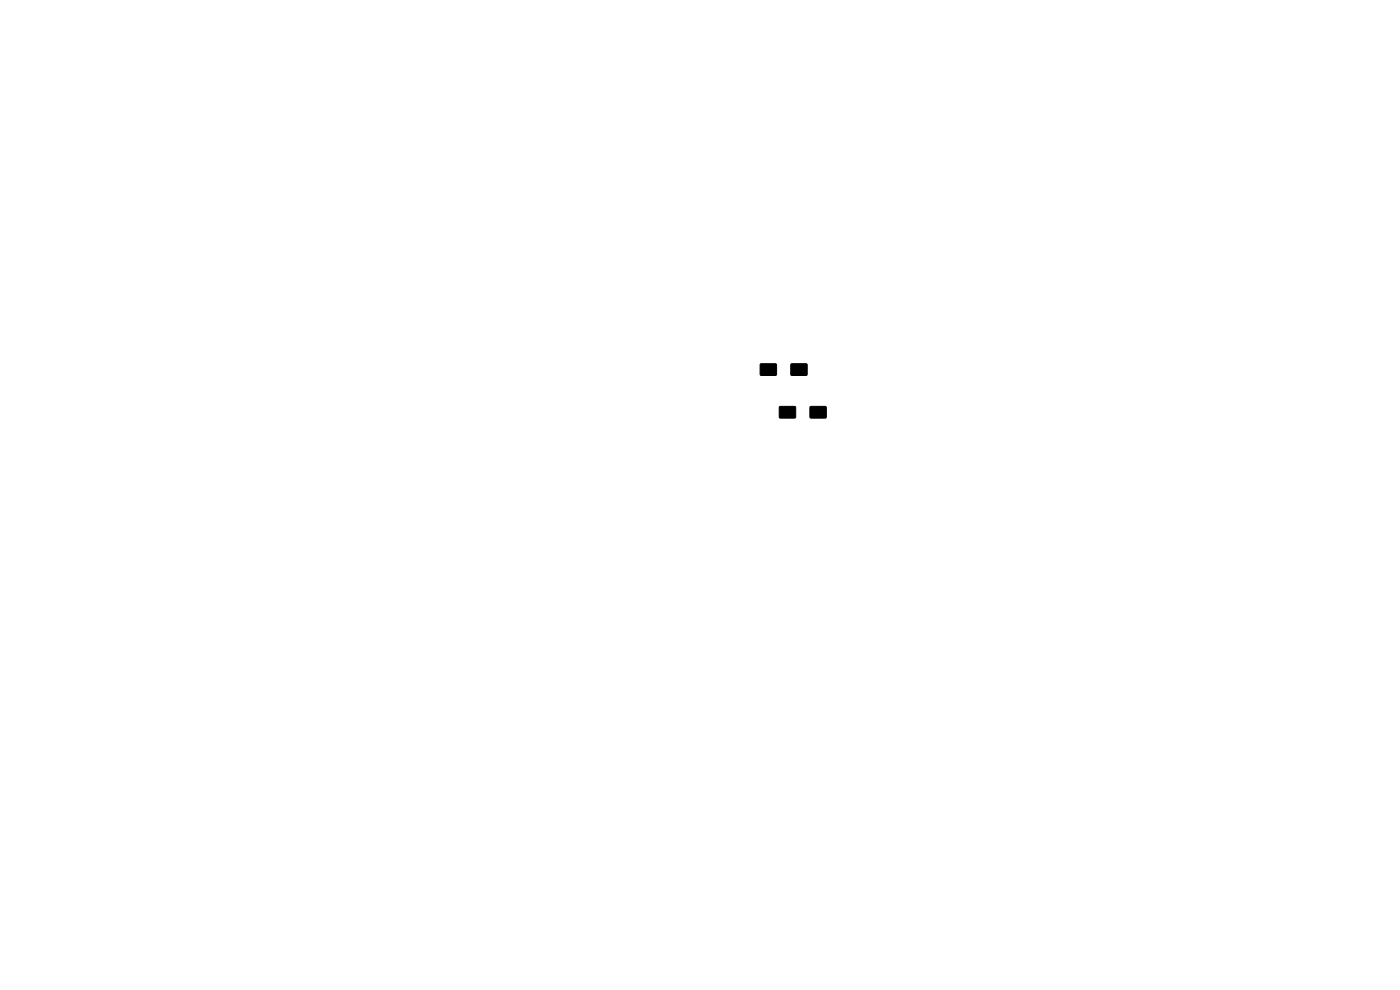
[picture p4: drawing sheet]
<svg xmlns="http://www.w3.org/2000/svg" width="297mm" height="210mm" viewBox="0 0 297 210" stroke-linecap="round" stroke-linejoin="round" font-family="sans-serif">
<path d="M161.3 77.2h3.4v2.4h-3.4zM167.8 77.2h3.4v2.4h-3.4zM165.4 86.3h3.3v2.3h-3.3zM171.9 86.3h3.3v2.3h-3.3z" fill="#000" stroke="#000" stroke-width=".21"/>
</svg>
